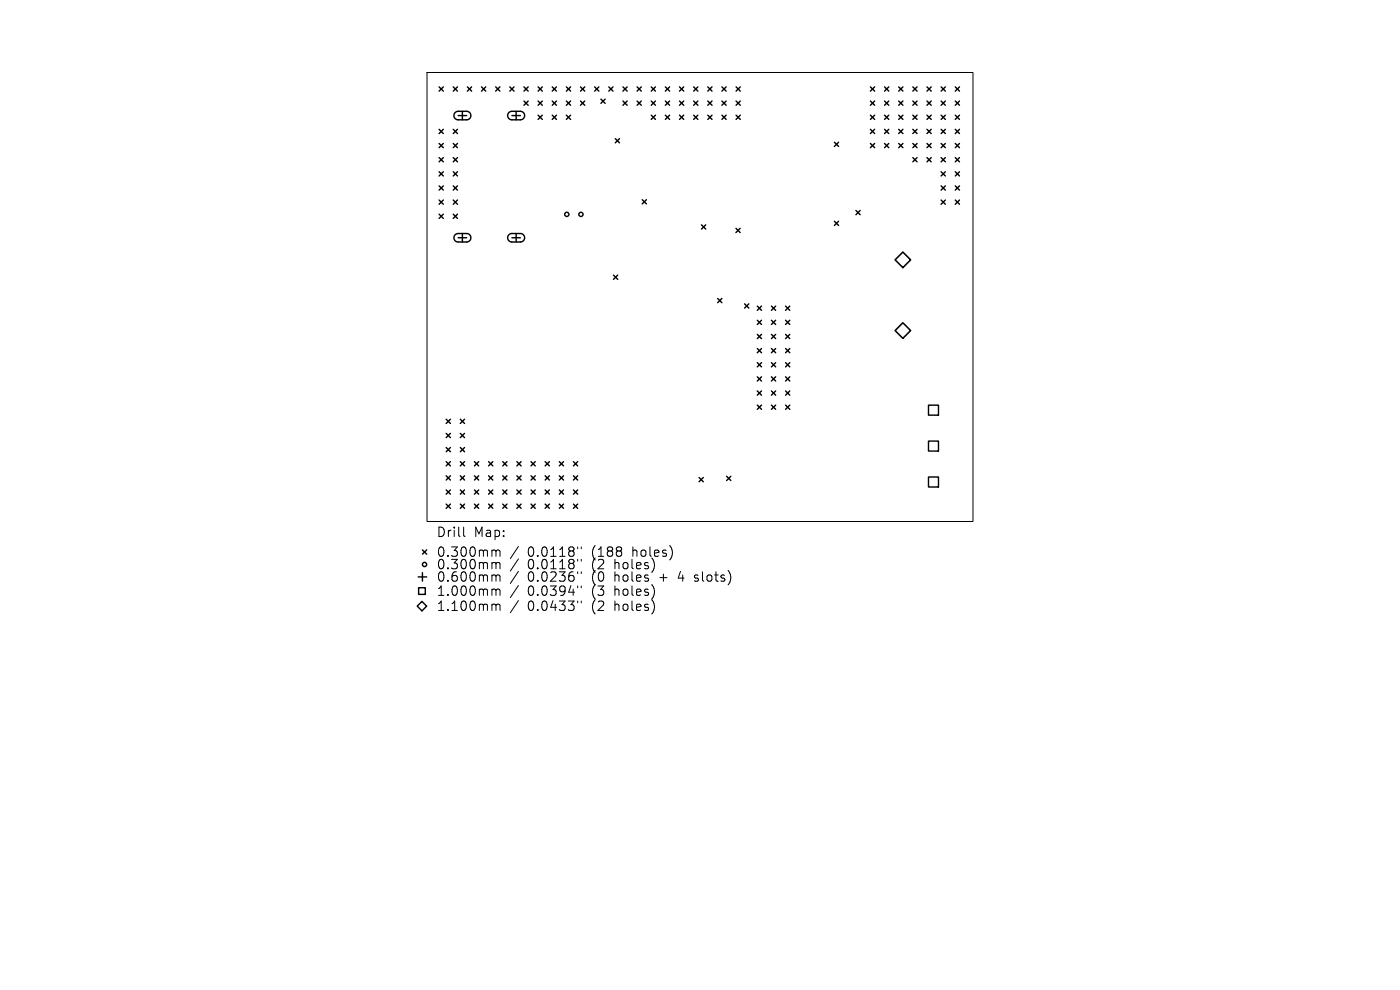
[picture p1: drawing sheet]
<svg xmlns="http://www.w3.org/2000/svg" width="297mm" height="210mm" viewBox="0 0 297 210" stroke-linecap="round" stroke-linejoin="round" font-family="sans-serif">
<defs><g id="words">
<g font-size="2.8">
<text x="92.5" y="114.2">Drill</text>
<text x="92.5" y="118.4">0.300mm</text>
<text x="100.5" y="114.2">Map:</text>
<text x="112" y="118.4">0.0118&quot;</text>
<text x="125.7" y="118.4">(188</text>
<text x="134.5" y="118.4">holes)</text>
<text x="92.5" y="121">0.300mm</text>
<text x="92.5" y="123.7">0.600mm</text>
<text x="112" y="121">0.0118&quot;</text>
<text x="112" y="123.7">0.0236&quot;</text>
<text x="125.7" y="121">(2</text>
<text x="125.7" y="123.7">(0</text>
<text x="130.6" y="121">holes)</text>
<text x="130.6" y="123.7">holes</text>
<text x="140.4" y="123.7">+</text>
<text x="144.6" y="123.7">4</text>
<text x="148.2" y="123.7">slots)</text>
<text x="92.5" y="126.7">1.000mm</text>
<text x="92.5" y="129.9">1.100mm</text>
<text x="112" y="126.7">0.0394&quot;</text>
<text x="112" y="129.9">0.0433&quot;</text>
<text x="125.7" y="126.7">(3</text>
<text x="125.7" y="129.9">(2</text>
<text x="130.6" y="126.7">holes)</text>
<text x="130.6" y="129.9">holes)</text>
</g>
</g></defs>
<g fill="none" stroke="#000" stroke-width=".21">
<path d="M90.6 15.4h115.8v95.2h-115.8zM98.4 111.8v1.7l.2 .3M104.6 116.7l.5 .1 .1 .2M104.6 119.3h.3l.3 .3M105.2 117l.3-.3 .5 .1 .1 1.2M105.2 117v1M105.2 119.6v1.1M105.2 119.6l.3-.3 .5 .1 .1 1.3M110 115.9l-1.7 2.6M110 118.6l-1.7 2.5M122.6 116v.4M122.6 118.7v.3"/>
<path d="M123.3 116v.4M123.3 118.7v.3M104.6 122h.3l.3 .2M104.6 125h.3l.3 .2M104.6 128.2h.3l.3 .2M105.2 122.2v1.1M105.2 125.2v1.1M105.2 128.4v1.1M105.2 122.2l.3-.2 .5 .1 .1 1.2M105.2 125.2l.3-.2 .5 .1 .1 1.2M105.2 128.4l.3-.2 .5 .1 .1 1.2M110 121.2l-1.7 2.6"/>
<path d="M110 124.2l-1.7 2.6M110 127.4l-1.7 2.6M122.6 121.3v.4M122.6 124.3v.4M122.6 127.5v.4M123.3 121.3v.4M123.3 124.3v.4M123.3 127.5v.4M147.3 123.2l.2 .1M147.4 122.1v.4"/>
</g>
<g fill="none" stroke="#000" stroke-width=".3">
<path d="M93.2 18.4l.9 .9M94.1 18.4l-.9 .9M96.2 18.4l.9 .9M97.1 18.4l-.9 .9M99.2 18.4l.9 .9M100.1 18.4l-.9 .9M102.2 18.4l.9 .9M103.1 18.4l-.9 .9M105.2 18.4l.9 .9M106.1 18.4l-.9 .9M108.2 18.4l.9 .9M109.1 18.4l-.9 .9"/>
<path d="M111.2 18.4l.9 .9M112.1 18.4l-.9 .9M114.2 18.4l.9 .9M115.1 18.4l-.9 .9M117.2 18.4l.9 .9M118.1 18.4l-.9 .9M120.2 18.4l.9 .9M121.1 18.4l-.9 .9M123.2 18.4l.9 .9M124.1 18.4l-.9 .9M126.2 18.4l.9 .9M127.1 18.4l-.9 .9"/>
<path d="M129.2 18.4l.9 .9M130.1 18.4l-.9 .9M132.2 18.4l.9 .9M133.1 18.4l-.9 .9M135.2 18.4l.9 .9M136.1 18.4l-.9 .9M138.2 18.4l.9 .9M139.1 18.4l-.9 .9M141.2 18.4l.9 .9M142.1 18.4l-.9 .9M144.2 18.4l.9 .9M145.1 18.4l-.9 .9"/>
<path d="M147.2 18.4l.9 .9M148.1 18.4l-.9 .9M150.2 18.4l.9 .9M151.1 18.4l-.9 .9M153.2 18.4l.9 .9M154.1 18.4l-.9 .9M156.2 18.4l.9 .9M157.1 18.4l-.9 .9M184.7 18.4l.9 .9M185.6 18.4l-.9 .9M187.7 18.4l.9 .9M188.6 18.4l-.9 .9"/>
<path d="M190.7 18.4l.9 .9M191.6 18.4l-.9 .9M193.7 18.4l.9 .9M194.6 18.4l-.9 .9M196.7 18.4l.9 .9M197.6 18.4l-.9 .9M199.7 18.4l.9 .9M200.6 18.4l-.9 .9M202.7 18.4l.9 .9M203.6 18.4l-.9 .9M93.2 27.4l.9 .9M93.2 30.4l.9 .9"/>
<path d="M93.2 33.4l.9 .9M93.2 36.4l.9 .9M93.2 39.4l.9 .9M94.1 27.4l-.9 .9M94.1 30.4l-.9 .9M94.1 33.4l-.9 .9M94.1 36.4l-.9 .9M94.1 39.4l-.9 .9M96.2 30.4l.9 .9M96.2 33.4l.9 .9M96.2 36.4l.9 .9M96.2 39.4l.9 .9"/>
<path d="M96.2 27.4l.9 .9M96.6 23.9l.5-.3h1.9a.9 .9 0 0 1 .9 .9 .9 .9 0 0 1-.9 .9h-1.8a.9 .9 0 0 1-.8-.5 .9 .9 0 0 1 .2-1zM97.1 27.4l-.9 .9M97.1 30.4l-.9 .9M97.1 33.4l-.9 .9M97.1 36.4l-.9 .9M97.1 39.4l-.9 .9M97.2 24.5h1.8M98.1 23.6v1.8M108 23.9l.5-.3h1.9a.9 .9 0 0 1 .9 .9 .9 .9 0 0 1-.9 .9h-1.8a.9 .9 0 0 1-.8-.5 .9 .9 0 0 1 .2-1zM108.6 24.5h1.8M109.5 23.6v1.8"/>
<path d="M111.2 21.4l.9 .9M112.1 21.4l-.9 .9M114.2 24.4l.9 .9M114.2 21.4l.9 .9M115.1 21.4l-.9 .9M115.1 24.4l-.9 .9M117.2 24.4l.9 .9M117.2 21.4l.9 .9M118.1 21.4l-.9 .9M118.1 24.4l-.9 .9M120.2 21.4l.9 .9M120.2 24.4l.9 .9"/>
<path d="M121.1 21.4l-.9 .9M121.1 24.4l-.9 .9M123.2 21.4l.9 .9M124.1 21.4l-.9 .9M127.5 21l.9 .9M128.4 21l-.9 .9M130.5 29.4l.9 .9M131.4 29.4l-.9 .9M132.2 21.4l.9 .9M133.1 21.4l-.9 .9M135.2 21.4l.9 .9M136.1 21.4l-.9 .9"/>
<path d="M138.2 24.4l.9 .9M138.2 21.4l.9 .9M139.1 21.4l-.9 .9M139.1 24.4l-.9 .9M141.2 24.4l.9 .9M141.2 21.4l.9 .9M142.1 21.4l-.9 .9M142.1 24.4l-.9 .9M144.2 24.4l.9 .9M144.2 21.4l.9 .9M145.1 21.4l-.9 .9M145.1 24.4l-.9 .9"/>
<path d="M147.2 24.4l.9 .9M147.2 21.4l.9 .9M148.1 21.4l-.9 .9M148.1 24.4l-.9 .9M150.2 24.4l.9 .9M150.2 21.4l.9 .9M151.1 21.4l-.9 .9M151.1 24.4l-.9 .9M153.2 24.4l.9 .9M153.2 21.4l.9 .9M154.1 21.4l-.9 .9M154.1 24.4l-.9 .9"/>
<path d="M156.2 24.4l.9 .9M156.2 21.4l.9 .9M157.1 21.4l-.9 .9M157.1 24.4l-.9 .9M177 30.2l.9 .9M177.9 30.2l-.9 .9M184.7 21.4l.9 .9M184.7 24.4l.9 .9M184.7 27.4l.9 .9M184.7 30.4l.9 .9M185.6 21.4l-.9 .9M185.6 24.4l-.9 .9"/>
<path d="M185.6 27.4l-.9 .9M185.6 30.4l-.9 .9M187.7 21.4l.9 .9M187.7 24.4l.9 .9M187.7 27.4l.9 .9M187.7 30.4l.9 .9M188.6 21.4l-.9 .9M188.6 24.4l-.9 .9M188.6 27.4l-.9 .9M188.6 30.4l-.9 .9M190.7 24.4l.9 .9M190.7 27.4l.9 .9"/>
<path d="M190.7 30.4l.9 .9M190.7 21.4l.9 .9M191.6 21.4l-.9 .9M191.6 24.4l-.9 .9M191.6 27.4l-.9 .9M191.6 30.4l-.9 .9M193.7 27.4l.9 .9M193.7 30.4l.9 .9M193.7 33.4l.9 .9M193.7 24.4l.9 .9M193.7 21.4l.9 .9M194.6 21.4l-.9 .9"/>
<path d="M194.6 24.4l-.9 .9M194.6 27.4l-.9 .9M194.6 30.4l-.9 .9M194.6 33.4l-.9 .9M196.7 30.4l.9 .9M196.7 33.4l.9 .9M196.7 27.4l.9 .9M196.7 24.4l.9 .9M196.7 21.4l.9 .9M197.6 21.4l-.9 .9M197.6 24.4l-.9 .9M197.6 27.4l-.9 .9"/>
<path d="M197.6 30.4l-.9 .9M197.6 33.4l-.9 .9M199.7 33.4l.9 .9M199.7 36.4l.9 .9M199.7 39.4l.9 .9M199.7 30.4l.9 .9M199.7 27.4l.9 .9M199.7 24.4l.9 .9M199.7 21.4l.9 .9M200.6 21.4l-.9 .9M200.6 24.4l-.9 .9M200.6 27.4l-.9 .9"/>
<path d="M200.6 30.4l-.9 .9M200.6 33.4l-.9 .9M200.6 36.4l-.9 .9M200.6 39.4l-.9 .9M202.7 36.4l.9 .9M202.7 39.4l.9 .9M202.7 33.4l.9 .9M202.7 30.4l.9 .9M202.7 27.4l.9 .9M202.7 24.4l.9 .9M202.7 21.4l.9 .9M203.6 21.4l-.9 .9"/>
<path d="M203.6 24.4l-.9 .9M203.6 27.4l-.9 .9M203.6 30.4l-.9 .9M203.6 33.4l-.9 .9M203.6 36.4l-.9 .9M203.6 39.4l-.9 .9M93.2 42.4l.9 .9M93.2 45.4l.9 .9M94.1 42.4l-.9 .9M94.1 45.4l-.9 .9M96.2 42.4l.9 .9M96.2 45.4l.9 .9"/>
<path d="M96.6 49.8l.5-.3h1.9a.9 .9 0 0 1 .9 .9 .9 .9 0 0 1-.9 .9h-1.8a.9 .9 0 0 1-.8-.5 .9 .9 0 0 1 .2-1zM97.1 42.4l-.9 .9M97.1 45.4l-.9 .9M97.2 50.4h1.8M98.1 49.5v1.8M108 49.8l.5-.3h1.9a.9 .9 0 0 1 .9 .9 .9 .9 0 0 1-.9 .9h-1.8a.9 .9 0 0 1-.8-.5 .9 .9 0 0 1 .2-1zM108.6 50.4h1.8M109.5 49.5v1.8M130.1 58.4l.9 .9M131 58.4l-.9 .9M136.2 42.4l.9 .9M137.1 42.4l-.9 .9"/>
<path d="M148.8 47.7l.9 .9M149.7 47.7l-.9 .9M156.1 48.4l.9 .9M157 48.4l-.9 .9M177 46.9l.9 .9M177.9 46.9l-.9 .9M181.6 44.6l.9 .9M182.5 44.6l-.9 .9M199.7 42.4l.9 .9M200.6 42.4l-.9 .9M202.7 42.4l.9 .9M203.6 42.4l-.9 .9"/>
<path d="M152.2 63.3l.9 .9M153.1 63.3l-.9 .9M158 64.5l.9 .9M158.9 64.5l-.9 .9M160.7 64.9l.9 .9M160.7 67.9l.9 .9M160.7 70.9l.9 .9M160.7 73.9l.9 .9M160.7 76.9l.9 .9M160.7 79.9l.9 .9M161.6 64.9l-.9 .9M161.6 67.9l-.9 .9"/>
<path d="M161.6 70.9l-.9 .9M161.6 73.9l-.9 .9M161.6 76.9l-.9 .9M161.6 79.9l-.9 .9M163.7 67.9l.9 .9M163.7 70.9l.9 .9M163.7 73.9l.9 .9M163.7 76.9l.9 .9M163.7 79.9l.9 .9M163.7 64.9l.9 .9M164.6 64.9l-.9 .9M164.6 67.9l-.9 .9"/>
<path d="M164.6 70.9l-.9 .9M164.6 73.9l-.9 .9M164.6 76.9l-.9 .9M164.6 79.9l-.9 .9M166.7 70.9l.9 .9M166.7 73.9l.9 .9M166.7 76.9l.9 .9M166.7 79.9l.9 .9M166.7 67.9l.9 .9M166.7 64.9l.9 .9M167.6 64.9l-.9 .9M167.6 67.9l-.9 .9"/>
<path d="M167.6 70.9l-.9 .9M167.6 73.9l-.9 .9M167.6 76.9l-.9 .9M167.6 79.9l-.9 .9M94.7 88.9l.9 .9M94.7 91.9l.9 .9M94.7 94.9l.9 .9M94.7 97.9l.9 .9M95.6 88.9l-.9 .9M95.6 91.9l-.9 .9M95.6 94.9l-.9 .9M95.6 97.9l-.9 .9"/>
<path d="M97.7 91.9l.9 .9M97.7 94.9l.9 .9M97.7 97.9l.9 .9M97.7 88.9l.9 .9M98.6 88.9l-.9 .9M98.6 91.9l-.9 .9M98.6 94.9l-.9 .9M98.6 97.9l-.9 .9M100.7 97.9l.9 .9M101.6 97.9l-.9 .9M103.7 97.9l.9 .9M104.6 97.9l-.9 .9"/>
<path d="M106.7 97.9l.9 .9M107.6 97.9l-.9 .9M109.7 97.9l.9 .9M110.6 97.9l-.9 .9M112.7 97.9l.9 .9M113.6 97.9l-.9 .9M115.7 97.9l.9 .9M116.6 97.9l-.9 .9M118.7 97.9l.9 .9M119.6 97.9l-.9 .9M121.7 97.9l.9 .9M122.6 97.9l-.9 .9"/>
<path d="M160.7 82.9l.9 .9M160.7 85.9l.9 .9M161.6 82.9l-.9 .9M161.6 85.9l-.9 .9M163.7 82.9l.9 .9M163.7 85.9l.9 .9M164.6 85.9l-.9 .9M164.6 82.9l-.9 .9M166.7 82.9l.9 .9M166.7 85.9l.9 .9M167.6 82.9l-.9 .9M167.6 85.9l-.9 .9"/>
<path d="M197 85.9h2.1v2.2h-2.1zM197 93.6h2.1v2.1h-2.1zM89.6 116.7l.9 .9M90.5 116.7l-.9 .9M94.7 100.9l.9 .9M94.7 103.9l.9 .9M94.7 106.9l.9 .9M95.6 100.9l-.9 .9M95.6 103.9l-.9 .9M95.6 106.9l-.9 .9M97.7 100.9l.9 .9M97.7 103.9l.9 .9"/>
<path d="M97.7 106.9l.9 .9M98.6 100.9l-.9 .9M98.6 103.9l-.9 .9M98.6 106.9l-.9 .9M100.7 106.9l.9 .9M100.7 100.9l.9 .9M100.7 103.9l.9 .9M101.6 100.9l-.9 .9M101.6 103.9l-.9 .9M101.6 106.9l-.9 .9M103.7 103.9l.9 .9M103.7 106.9l.9 .9"/>
<path d="M103.7 100.9l.9 .9M104.6 100.9l-.9 .9M104.6 103.9l-.9 .9M104.6 106.9l-.9 .9M106.7 106.9l.9 .9M106.7 100.9l.9 .9M106.7 103.9l.9 .9M107.6 100.9l-.9 .9M107.6 103.9l-.9 .9M107.6 106.9l-.9 .9M109.7 103.9l.9 .9M109.7 106.9l.9 .9"/>
<path d="M109.7 100.9l.9 .9M110.6 100.9l-.9 .9M110.6 103.9l-.9 .9M110.6 106.9l-.9 .9M112.7 106.9l.9 .9M112.7 103.9l.9 .9M112.7 100.9l.9 .9M113.6 100.9l-.9 .9M113.6 103.9l-.9 .9M113.6 106.9l-.9 .9M115.7 106.9l.9 .9M115.7 103.9l.9 .9"/>
<path d="M115.7 100.9l.9 .9M116.6 100.9l-.9 .9M116.6 103.9l-.9 .9M116.6 106.9l-.9 .9M118.7 106.9l.9 .9M118.7 103.9l.9 .9M118.7 100.9l.9 .9M119.6 100.9l-.9 .9M119.6 103.9l-.9 .9M119.6 106.9l-.9 .9M121.7 106.9l.9 .9M121.7 103.9l.9 .9"/>
<path d="M121.7 100.9l.9 .9M122.6 100.9l-.9 .9M122.6 103.9l-.9 .9M122.6 106.9l-.9 .9M148.3 101.3l.9 .9M149.2 101.3l-.9 .9M154.1 101l.9 .9M155 101l-.9 .9M197 101.2h2.1v2.1h-2.1zM88.5 128.6l1-1 1 1-1 1zM88.7 122.4h1.8M88.8 124.7h1.4v1.4h-1.4z"/>
<path d="M89.6 121.5v1.8"/>
<circle cx="120.2" cy="45.5" r=".45"/>
<circle cx="123.2" cy="45.5" r=".45"/>
<circle cx="90.1" cy="119.7" r=".45"/>
</g>
<path d="M189.9 55.1l1.6-1.6 1.7 1.6-1.7 1.7zM189.9 70.1l1.6-1.6 1.7 1.6-1.7 1.7z" fill="none" stroke="#000" stroke-width=".33"/>
<use href="#words"/>
</svg>
